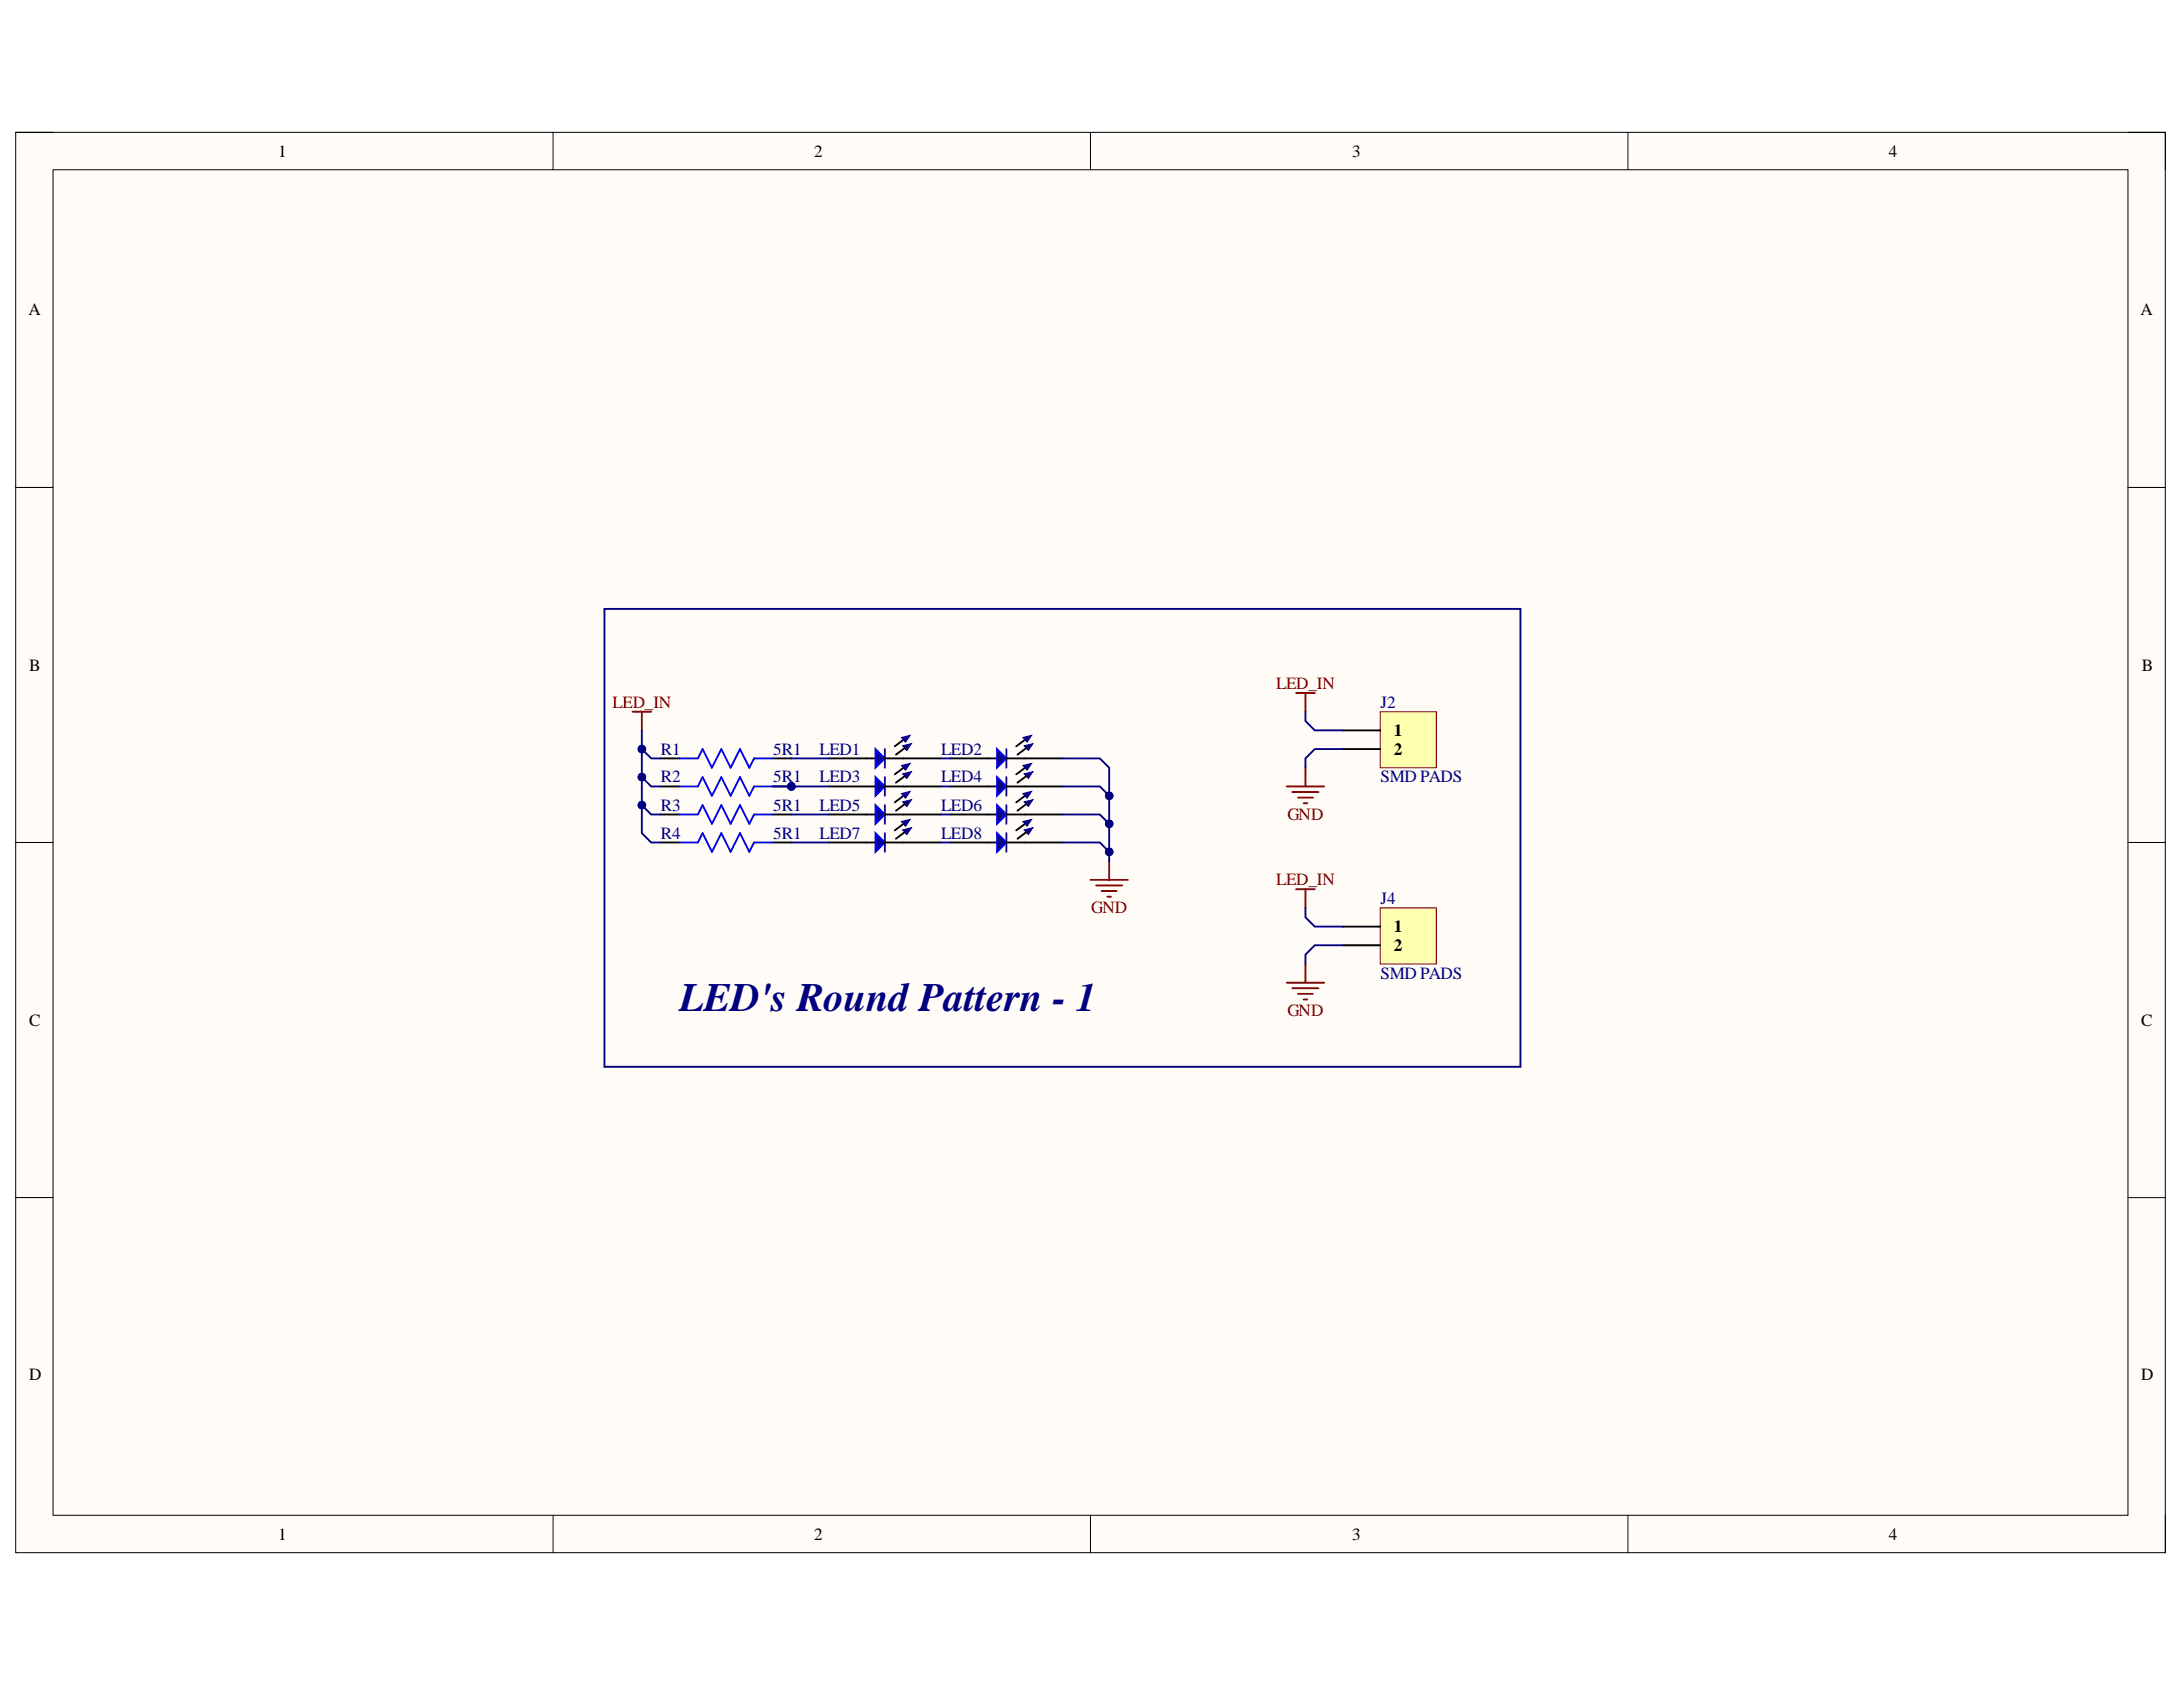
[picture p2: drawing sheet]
<svg xmlns="http://www.w3.org/2000/svg" width="279mm" height="216mm" viewBox="0 0 279 216" stroke-linecap="round" stroke-linejoin="round" font-family="sans-serif">
<defs><g id="words">
<text font-size="5.2" fill="#000080" x="87" y="129.4">LED's Round Pattern - 1</text>
<g font-size="2.2">
<text x="35.6" y="20">1</text>
<text x="104.2" y="20">2</text>
<text x="173.1" y="20">3</text>
<text x="241.7" y="20">4</text>
<text x="3.6" y="40.3">A</text>
<text x="274" y="40.3">A</text>
<text x="3.7" y="85.8">B</text>
<text x="274.1" y="85.8">B</text>
<text x="178.4" y="94.2">1</text>
<text x="178.4" y="96.6">2</text>
<text x="178.4" y="119.3">1</text>
<text x="178.4" y="121.7">2</text>
<text x="3.7" y="131.2">C</text>
<text x="274.1" y="131.2">C</text>
<text x="3.7" y="176.7">D</text>
<text x="274.1" y="176.7">D</text>
<text x="35.6" y="197">1</text>
<text x="104.2" y="197">2</text>
<text x="173.1" y="197">3</text>
<text x="241.7" y="197">4</text>
</g>
<g font-size="2.2" fill="#800000">
<text x="163.3" y="88.2">LED_IN</text>
<text x="78.4" y="90.6">LED_IN</text>
<text x="164.8" y="104.9">GND</text>
<text x="163.3" y="113.3">LED_IN</text>
<text x="139.7" y="116.9">GND</text>
<text x="164.8" y="130.1">GND</text>
</g>
<g font-size="2.2" fill="#000080">
<text x="176.7" y="90.6">J2</text>
<text x="84.6" y="96.6">R1</text>
<text x="84.6" y="100.1">R2</text>
<text x="99" y="96.6">5R1</text>
<text x="99" y="100.1">5R1</text>
<text x="104.9" y="96.6">LED1</text>
<text x="104.9" y="100.1">LED3</text>
<text x="120.5" y="96.6">LED2</text>
<text x="120.5" y="100.1">LED4</text>
<text x="176.7" y="100.1">SMD PADS</text>
<text x="84.6" y="103.8">R3</text>
<text x="84.6" y="107.3">R4</text>
<text x="99" y="103.8">5R1</text>
<text x="99" y="107.3">5R1</text>
<text x="104.9" y="103.8">LED5</text>
<text x="104.9" y="107.3">LED7</text>
<text x="120.5" y="103.8">LED6</text>
<text x="120.5" y="107.3">LED8</text>
<text x="176.7" y="115.7">J4</text>
<text x="176.7" y="125.2">SMD PADS</text>
</g>
</g></defs>
<path d="M2 16.9h275.1v181.8h-275.1z" fill-rule="evenodd" fill="#fffcf8"/>
<path d="M2 16.9h275.1v181.8h-275.1z" fill="none" stroke="#000" stroke-width=".13"/>
<path d="M6.8 21.7h265.6v172.2h-265.6z" fill-rule="evenodd" fill="#fffcf8"/>
<g fill="none" stroke="#000" stroke-width=".13">
<path d="M2 16.9h4.8M70.8 16.9v4.8M139.6 16.9v4.8M208.4 16.9v4.8M272.4 16.9h4.7v4.8M6.8 21.7h265.6v172.2h-265.6zM2 62.4h4.8M272.4 62.4h4.7M2 107.8h4.8M272.4 107.8h4.7M2 153.3h4.8M272.4 153.3h4.7"/>
<path d="M70.8 193.9v4.8M139.6 193.9v4.8M208.4 193.9v4.8M277.1 193.9v4.8"/>
</g>
<path d="M81 91.1h2.3M82.1 91.1v2.4M139.6 112.6h4.8M140.3 113.3h3.3M141 114h1.9M141.7 114.8h.5M142 110.2v2.4" fill="none" stroke="#800000" stroke-width=".24"/>
<path d="M176.7 91.1h7.1v7.2h-7.1z" fill-rule="evenodd" fill="#ffffb0"/>
<path d="M176.7 91.1h7.1v7.2h-7.1z" fill="none" stroke="#800000" stroke-width=".13"/>
<path d="M171.9 93.5h4.8M171.9 95.9h4.8" fill="none" stroke="#000" stroke-width=".24"/>
<path d="M165.9 88.7h2.4M167.1 88.7v2.4M167.1 98.3v2.3M164.7 100.6h4.8M165.4 101.4h3.4M166.1 102.1h1.9M166.8 102.8h.5" fill="none" stroke="#800000" stroke-width=".24"/>
<path d="M176.7 116.2h7.1v7.2h-7.1z" fill-rule="evenodd" fill="#ffffb0"/>
<path d="M176.7 116.2h7.1v7.2h-7.1z" fill="none" stroke="#800000" stroke-width=".13"/>
<path d="M84.5 97.1h2.4M98.9 97.1h2.4M171.9 118.6h4.8M171.9 121h4.8" fill="none" stroke="#000" stroke-width=".24"/>
<path d="M165.9 113.8h2.4M167.1 113.8v2.4M164.7 125.8h4.8M165.4 126.5h3.4M166.1 127.2h1.9M166.8 127.9h.5M167.1 123.4v2.4" fill="none" stroke="#800000" stroke-width=".24"/>
<path d="M86.9 97.1h2.4l.6-1.2 1.2 2.4 1.2-2.4 1.2 2.4 1.2-2.4 1.2 2.4 .6-1.2h2.4" fill="none" stroke="#00f" stroke-width=".24"/>
<circle cx="101.3" cy="100.6" r=".48" fill="#000080"/>
<circle cx="101.3" cy="100.6" r=".48" fill="none" stroke="#000080" stroke-width=".13"/>
<path d="M84.5 100.6h2.4M98.9 100.6h2.4" fill="none" stroke="#000" stroke-width=".24"/>
<circle cx="101.3" cy="100.6" r=".48" fill="#000080"/>
<circle cx="101.3" cy="100.6" r=".48" fill="none" stroke="#000080" stroke-width=".13"/>
<path d="M86.9 100.6h2.4l.6-1.1 1.2 2.3 1.2-2.3 1.2 2.3 1.2-2.3 1.2 2.3 .6-1.2h2.4M86.9 104.2h2.4l.6-1.2 1.2 2.4 1.2-2.4 1.2 2.4 1.2-2.4 1.2 2.4 .6-1.2h2.4M86.9 107.8h2.4l.6-1.2 1.2 2.4 1.2-2.4 1.2 2.4 1.2-2.4 1.2 2.4 .6-1.2h2.4" fill="none" stroke="#00f" stroke-width=".24"/>
<path d="M106.1 97.1h6M115.6 97.1h4.8M84.5 104.2h2.4M84.5 107.8h2.4M98.9 104.2h2.4M98.9 107.8h2.4" fill="none" stroke="#000" stroke-width=".24"/>
<path d="M112.1 95.9l1.2 1.2-1.2 1.2z" fill="#0c0087"/>
<path d="M112.1 95.9l1.2 1.2-1.2 1.2z" fill="none" stroke="#00f" stroke-width=".24"/>
<path d="M113.3 95.9v2.4" fill="none" stroke="#11037f" stroke-width=".24"/>
<path d="M113.3 97.1h2.3M115.6 94.7l-1.1 .8" fill="none" stroke="#000" stroke-width=".24"/>
<path d="M115.4 94.4l1.1-.3-.6 .9z" fill-rule="evenodd" fill="#0c0087"/>
<path d="M115.4 94.4l1.1-.3-.6 .9z" fill="none" stroke="#0c0087" stroke-width=".13"/>
<path d="M115.5 95.4l1.2-.2-.6 .8z" fill-rule="evenodd" fill="#0c0087"/>
<path d="M115.5 95.4l1.2-.2-.6 .8z" fill="none" stroke="#0c0087" stroke-width=".13"/>
<path d="M115.8 95.7l-1.1 .9M121.6 97.1h6M131.2 97.1h4.8" fill="none" stroke="#000" stroke-width=".24"/>
<path d="M127.6 95.9l1.2 1.2-1.2 1.2z" fill="#0c0087"/>
<path d="M127.6 95.9l1.2 1.2-1.2 1.2z" fill="none" stroke="#00f" stroke-width=".24"/>
<path d="M128.8 95.9v2.4" fill="none" stroke="#11037f" stroke-width=".24"/>
<path d="M128.8 97.1h2.4M131.2 94.7l-1.1 .8" fill="none" stroke="#000" stroke-width=".24"/>
<path d="M130.9 94.4l1.1-.3-.5 .9z" fill-rule="evenodd" fill="#0c0087"/>
<path d="M130.9 94.4l1.1-.3-.5 .9z" fill="none" stroke="#0c0087" stroke-width=".13"/>
<path d="M131.1 95.4l1.1-.2-.6 .8z" fill-rule="evenodd" fill="#0c0087"/>
<path d="M131.1 95.4l1.1-.2-.6 .8z" fill="none" stroke="#0c0087" stroke-width=".13"/>
<path d="M131.4 95.7l-1.2 .9M121.6 100.6h6M131.2 100.6h4.8" fill="none" stroke="#000" stroke-width=".24"/>
<path d="M127.6 99.5l1.2 1.1-1.2 1.2z" fill="#0c0087"/>
<path d="M127.6 99.5l1.2 1.1-1.2 1.2z" fill="none" stroke="#00f" stroke-width=".24"/>
<path d="M128.8 99.5v2.3" fill="none" stroke="#11037f" stroke-width=".24"/>
<path d="M131.2 98.3l-1.1 .8M128.8 100.6h2.4" fill="none" stroke="#000" stroke-width=".24"/>
<path d="M130.9 98l1.1-.3-.5 .8z" fill-rule="evenodd" fill="#0c0087"/>
<path d="M130.9 98l1.1-.3-.5 .8z" fill="none" stroke="#0c0087" stroke-width=".13"/>
<path d="M131.1 99l1.1-.2-.6 .8z" fill-rule="evenodd" fill="#0c0087"/>
<path d="M131.1 99l1.1-.2-.6 .8z" fill="none" stroke="#0c0087" stroke-width=".13"/>
<path d="M131.4 99.3l-1.2 .9M121.6 104.2h6M131.2 104.2h4.8" fill="none" stroke="#000" stroke-width=".24"/>
<path d="M127.6 103l1.2 1.2-1.2 1.2z" fill="#0c0087"/>
<path d="M127.6 103l1.2 1.2-1.2 1.2z" fill="none" stroke="#00f" stroke-width=".24"/>
<path d="M128.8 103v2.4" fill="none" stroke="#11037f" stroke-width=".24"/>
<path d="M128.8 104.2h2.4M131.2 101.8l-1.1 .9" fill="none" stroke="#000" stroke-width=".24"/>
<path d="M130.9 101.6l1.1-.3-.5 .8z" fill-rule="evenodd" fill="#0c0087"/>
<path d="M130.9 101.6l1.1-.3-.5 .8z" fill="none" stroke="#0c0087" stroke-width=".13"/>
<path d="M131.1 102.6l1.1-.3-.6 .9z" fill-rule="evenodd" fill="#0c0087"/>
<path d="M131.1 102.6l1.1-.3-.6 .9z" fill="none" stroke="#0c0087" stroke-width=".13"/>
<path d="M121.6 107.8h6M131.2 107.8h4.8M131.4 102.9l-1.2 .9" fill="none" stroke="#000" stroke-width=".24"/>
<path d="M127.6 106.6l1.2 1.2-1.2 1.2z" fill="#0c0087"/>
<path d="M127.6 106.6l1.2 1.2-1.2 1.2z" fill="none" stroke="#00f" stroke-width=".24"/>
<path d="M128.8 106.6v2.4" fill="none" stroke="#11037f" stroke-width=".24"/>
<path d="M128.8 107.8h2.4M131.2 105.4l-1.1 .9" fill="none" stroke="#000" stroke-width=".24"/>
<path d="M130.9 105.1l1.1-.2-.5 .8z" fill-rule="evenodd" fill="#0c0087"/>
<path d="M130.9 105.1l1.1-.2-.5 .8z" fill="none" stroke="#0c0087" stroke-width=".13"/>
<path d="M131.1 106.2l1.1-.3-.6 .9z" fill-rule="evenodd" fill="#0c0087"/>
<path d="M131.1 106.2l1.1-.3-.6 .9z" fill="none" stroke="#0c0087" stroke-width=".13"/>
<path d="M106.1 104.2h6M115.6 104.2h4.8M131.4 106.5l-1.2 .8" fill="none" stroke="#000" stroke-width=".24"/>
<path d="M112.1 103l1.2 1.2-1.2 1.2z" fill="#0c0087"/>
<path d="M112.1 103l1.2 1.2-1.2 1.2z" fill="none" stroke="#00f" stroke-width=".24"/>
<path d="M113.3 103v2.4" fill="none" stroke="#11037f" stroke-width=".24"/>
<path d="M113.3 104.2h2.3M115.6 101.8l-1.1 .9" fill="none" stroke="#000" stroke-width=".24"/>
<path d="M115.4 101.6l1.1-.3-.6 .8z" fill-rule="evenodd" fill="#0c0087"/>
<path d="M115.4 101.6l1.1-.3-.6 .8z" fill="none" stroke="#0c0087" stroke-width=".13"/>
<path d="M115.5 102.6l1.2-.3-.6 .9z" fill-rule="evenodd" fill="#0c0087"/>
<path d="M115.5 102.6l1.2-.3-.6 .9z" fill="none" stroke="#0c0087" stroke-width=".13"/>
<path d="M106.1 100.6h6M115.6 100.6h4.8M115.8 102.9l-1.1 .9" fill="none" stroke="#000" stroke-width=".24"/>
<path d="M112.1 99.5l1.2 1.1-1.2 1.2z" fill="#0c0087"/>
<path d="M112.1 99.5l1.2 1.1-1.2 1.2z" fill="none" stroke="#00f" stroke-width=".24"/>
<path d="M113.3 99.5v2.3" fill="none" stroke="#11037f" stroke-width=".24"/>
<path d="M115.6 98.3l-1.1 .8M113.3 100.6h2.3" fill="none" stroke="#000" stroke-width=".24"/>
<path d="M115.4 98l1.1-.3-.6 .8z" fill-rule="evenodd" fill="#0c0087"/>
<path d="M115.4 98l1.1-.3-.6 .8z" fill="none" stroke="#0c0087" stroke-width=".13"/>
<path d="M115.5 99l1.2-.2-.6 .8z" fill-rule="evenodd" fill="#0c0087"/>
<path d="M115.5 99l1.2-.2-.6 .8z" fill="none" stroke="#0c0087" stroke-width=".13"/>
<path d="M115.8 99.3l-1.1 .9M106.1 107.8h6M115.6 107.8h4.8" fill="none" stroke="#000" stroke-width=".24"/>
<path d="M112.1 106.6l1.2 1.2-1.2 1.2z" fill="#0c0087"/>
<path d="M112.1 106.6l1.2 1.2-1.2 1.2z" fill="none" stroke="#00f" stroke-width=".24"/>
<path d="M113.3 106.6v2.4" fill="none" stroke="#11037f" stroke-width=".24"/>
<path d="M113.3 107.8h2.3M115.6 105.4l-1.1 .9" fill="none" stroke="#000" stroke-width=".24"/>
<path d="M115.4 105.1l1.1-.2-.6 .8z" fill-rule="evenodd" fill="#0c0087"/>
<path d="M115.4 105.1l1.1-.2-.6 .8z" fill="none" stroke="#0c0087" stroke-width=".13"/>
<path d="M115.5 106.2l1.2-.3-.6 .9z" fill-rule="evenodd" fill="#0c0087"/>
<path d="M115.5 106.2l1.2-.3-.6 .9z" fill="none" stroke="#0c0087" stroke-width=".13"/>
<path d="M115.8 106.5l-1.1 .8" fill="none" stroke="#000" stroke-width=".24"/>
<path d="M77.4 77.9h117.2v58.6h-117.2zM167.1 91.1v1.2l1.2 1.2h3.6M82.1 103v3.6l1.2 1.2h1.2" fill="none" stroke="#000080" stroke-width=".24"/>
<circle cx="82.2" cy="103" r=".48" fill="#000080"/>
<circle cx="82.2" cy="103" r=".48" fill="none" stroke="#000080" stroke-width=".13"/>
<path d="M82.1 99.5v3.5l1.2 1.2h1.2" fill="none" stroke="#000080" stroke-width=".24"/>
<circle cx="82.2" cy="103" r=".48" fill="#000080"/>
<circle cx="82.2" cy="103" r=".48" fill="none" stroke="#000080" stroke-width=".13"/>
<circle cx="82.2" cy="99.5" r=".48" fill="#000080"/>
<circle cx="82.2" cy="99.5" r=".48" fill="none" stroke="#000080" stroke-width=".13"/>
<path d="M82.1 95.9v3.6l1.2 1.1h1.2" fill="none" stroke="#000080" stroke-width=".24"/>
<circle cx="82.2" cy="99.5" r=".48" fill="#000080"/>
<circle cx="82.2" cy="99.5" r=".48" fill="none" stroke="#000080" stroke-width=".13"/>
<circle cx="82.2" cy="95.9" r=".48" fill="#000080"/>
<circle cx="82.2" cy="95.9" r=".48" fill="none" stroke="#000080" stroke-width=".13"/>
<path d="M82.1 93.5v2.4l1.2 1.2h1.2" fill="none" stroke="#000080" stroke-width=".24"/>
<circle cx="82.2" cy="95.9" r=".48" fill="#000080"/>
<circle cx="82.2" cy="95.9" r=".48" fill="none" stroke="#000080" stroke-width=".13"/>
<path d="M98.9 100.6h7.2" fill="none" stroke="#000080" stroke-width=".24"/>
<circle cx="101.3" cy="100.6" r=".48" fill="#000080"/>
<circle cx="101.3" cy="100.6" r=".48" fill="none" stroke="#000080" stroke-width=".13"/>
<path d="M101.3 97.1h4.8M120.4 97.1h1.2M101.3 104.2h4.8M120.4 104.2h1.2M120.4 107.8h1.2M120.4 100.6h1.2M136 107.8h4.8l1.2 1.2" fill="none" stroke="#000080" stroke-width=".24"/>
<circle cx="142" cy="109" r=".48" fill="#000080"/>
<circle cx="142" cy="109" r=".48" fill="none" stroke="#000080" stroke-width=".13"/>
<path d="M136 104.2h4.8l1.2 1.2" fill="none" stroke="#000080" stroke-width=".24"/>
<circle cx="142" cy="105.4" r=".48" fill="#000080"/>
<circle cx="142" cy="105.4" r=".48" fill="none" stroke="#000080" stroke-width=".13"/>
<path d="M136 100.6h4.8l1.2 1.2" fill="none" stroke="#000080" stroke-width=".24"/>
<circle cx="142" cy="101.8" r=".48" fill="#000080"/>
<circle cx="142" cy="101.8" r=".48" fill="none" stroke="#000080" stroke-width=".13"/>
<path d="M136 97.1h4.8l1.2 1.2v11.9" fill="none" stroke="#000080" stroke-width=".24"/>
<circle cx="142" cy="101.8" r=".48" fill="#000080"/>
<circle cx="142" cy="101.8" r=".48" fill="none" stroke="#000080" stroke-width=".13"/>
<circle cx="142" cy="105.4" r=".48" fill="#000080"/>
<circle cx="142" cy="105.4" r=".48" fill="none" stroke="#000080" stroke-width=".13"/>
<circle cx="142" cy="109" r=".48" fill="#000080"/>
<circle cx="142" cy="109" r=".48" fill="none" stroke="#000080" stroke-width=".13"/>
<path d="M171.9 95.9h-3.6l-1.2 1.2v1.2M101.3 107.8h4.8M167.1 116.2v1.2l1.2 1.2h3.6M171.9 121h-3.6l-1.2 1.2v1.2" fill="none" stroke="#000080" stroke-width=".24"/>
<use href="#words"/>
</svg>
